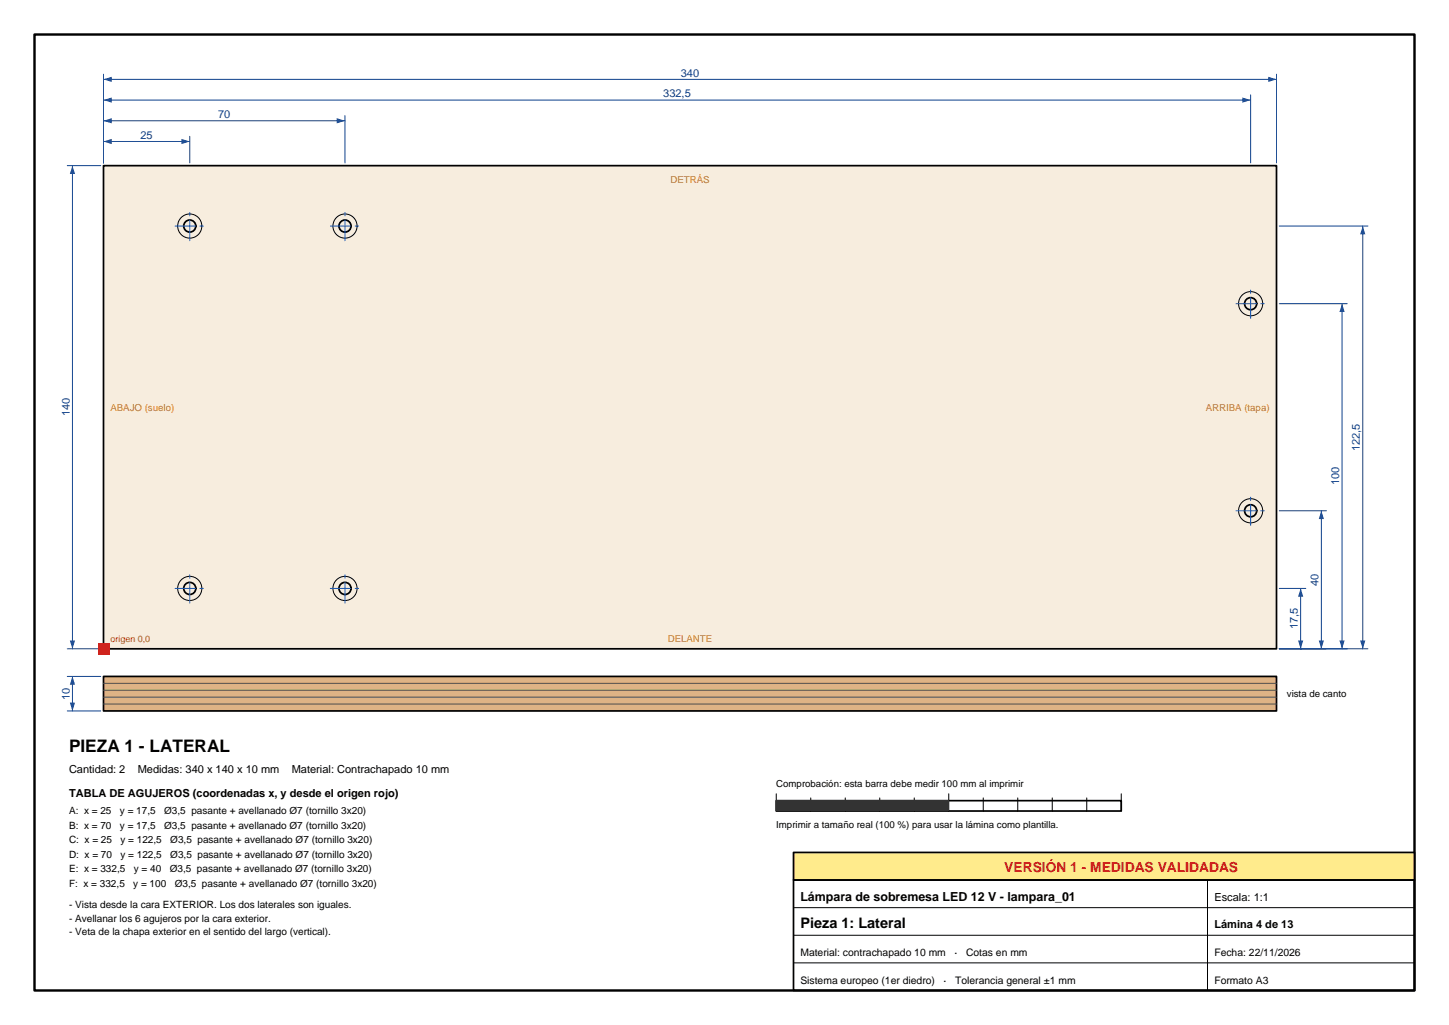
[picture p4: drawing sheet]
<svg xmlns="http://www.w3.org/2000/svg" width="420mm" height="297mm" viewBox="0 0 420 297" stroke-linecap="round" stroke-linejoin="round" font-family="sans-serif">
<defs><g id="words">
<text font-size="5" x="20" y="218">PIEZA 1 - LATERAL</text>
<text font-size="4.2" x="232" y="269">Pieza 1: Lateral</text>
<text font-size="4" fill="#cc1a1a" x="291.1" y="252.6">VERSIÓN 1 - MEDIDAS VALIDADAS</text>
<text font-size="3.6" x="232" y="261">Lámpara de sobremesa LED 12 V - lampara_01</text>
<g font-size="3.2" fill="#0d408c">
<text x="197.3" y="22.2">340</text>
<text x="192.2" y="28.2">332,5</text>
<text x="63.2" y="34.2">70</text>
<text x="40.7" y="40.2">25</text>
<text x="20.2" y="120.7" transform="rotate(-90 20.2 120.7)">140</text>
<text x="394.2" y="130.8" transform="rotate(-90 394.2 130.8)">122,5</text>
<text x="388.2" y="140.7" transform="rotate(-90 388.2 140.7)">100</text>
<text x="382.2" y="169.8" transform="rotate(-90 382.2 169.8)">40</text>
<text x="376.2" y="182.4" transform="rotate(-90 376.2 182.4)">17,5</text>
<text x="20.2" y="202.8" transform="rotate(-90 20.2 202.8)">10</text>
</g>
<g font-size="3.2">
<text x="20" y="224">Cantidad: 2</text>
<text x="39.9" y="224">Medidas: 340 x 140 x 10 mm</text>
<text x="84.6" y="224">Material: Contrachapado 10 mm</text>
<text x="20" y="231">TABLA DE AGUJEROS (coordenadas x, y desde el origen rojo)</text>
<text x="352" y="261">Escala: 1:1</text>
<text x="352" y="269">Lámina 4 de 13</text>
</g>
<g font-size="3">
<text x="232" y="277">Material: contrachapado 10 mm</text>
<text x="276.7" y="277">·</text>
<text x="280" y="277">Cotas en mm</text>
<text x="352" y="277">Fecha: 22/11/2026</text>
<text x="232" y="285">Sistema europeo (1er diedro)</text>
<text x="273.5" y="285">·</text>
<text x="276.9" y="285">Tolerancia general ±1 mm</text>
<text x="352" y="285">Formato A3</text>
</g>
<g font-size="2.9">
<text x="20" y="236">A: x = 25</text>
<text x="34.8" y="236">y = 17,5</text>
<text x="47.6" y="236">Ø3,5 pasante + avellanado Ø7 (tornillo 3x20)</text>
<text x="20" y="240.2">B: x = 70</text>
<text x="20" y="244.4">C: x = 25</text>
<text x="34.8" y="240.2">y = 17,5</text>
<text x="34.9" y="244.4">y = 122,5</text>
<text x="47.6" y="240.2">Ø3,5 pasante + avellanado Ø7 (tornillo 3x20)</text>
<text x="49.3" y="244.4">Ø3,5 pasante + avellanado Ø7 (tornillo 3x20)</text>
<text x="20" y="248.6">D: x = 70</text>
<text x="34.9" y="248.6">y = 122,5</text>
<text x="49.3" y="248.6">Ø3,5 pasante + avellanado Ø7 (tornillo 3x20)</text>
<text x="20" y="252.8">E: x = 332,5</text>
<text x="20" y="257">F: x = 332,5</text>
<text x="38.6" y="257">y = 100</text>
<text x="38.8" y="252.8">y = 40</text>
<text x="49.2" y="252.8">Ø3,5 pasante + avellanado Ø7 (tornillo 3x20)</text>
<text x="50.6" y="257">Ø3,5 pasante + avellanado Ø7 (tornillo 3x20)</text>
<text x="20" y="263.2">- Vista desde la cara EXTERIOR. Los dos laterales son iguales.</text>
<text x="20" y="267.1">- Avellanar los 6 agujeros por la cara exterior.</text>
<text x="20" y="271">- Veta de la chapa exterior en el sentido del largo (vertical).</text>
</g>
<g font-size="2.8" fill="#d97300">
<text x="194.3" y="53">DETRÁS</text>
<text x="32" y="119">ABAJO (suelo)</text>
<text x="349.5" y="119">ARRIBA (tapa)</text>
<text x="193.5" y="186">DELANTE</text>
</g>
<g font-size="2.8">
<text x="373" y="202">vista de canto</text>
<text x="225" y="228">Comprobación: esta barra debe medir 100 mm al imprimir</text>
<text x="225" y="240">Imprimir a tamaño real (100 %) para usar la lámina como plantilla.</text>
</g>
<text font-size="2.6" fill="#cc1a1a" x="32" y="186">origen 0,0</text>
</g></defs>
<path d="M30 48h340v140h-340z" fill-rule="evenodd" fill="#f7edde"/>
<g fill="none" stroke="#000" stroke-width=".5">
<path d="M30 48h340v140h-340z"/>
<circle cx="55" cy="65.5" r="1.75"/>
<circle cx="100" cy="65.5" r="1.75"/>
<circle cx="362.5" cy="88" r="1.75"/>
<circle cx="362.5" cy="148" r="1.75"/>
<circle cx="55" cy="170.5" r="1.75"/>
<circle cx="100" cy="170.5" r="1.75"/>
</g>
<g fill="none" stroke="#000" stroke-width=".29">
<circle cx="55" cy="65.5" r="3.5"/>
<circle cx="100" cy="65.5" r="3.5"/>
<circle cx="362.5" cy="88" r="3.5"/>
<circle cx="362.5" cy="148" r="3.5"/>
<circle cx="55" cy="170.5" r="3.5"/>
<circle cx="100" cy="170.5" r="3.5"/>
</g>
<path d="M50.8 65.5h8.5M55 69.7v-8.5M95.8 65.5h8.5M100 69.7v-8.5M358.3 88h8.5M362.5 92.2v-8.5M358.3 148h8.5M362.5 152.2v-8.5M50.8 170.5h8.5M55 174.7v-8.5M95.8 170.5h8.5M100 174.7v-8.5" fill="none" stroke="#1a59b3" stroke-width=".29" stroke-dasharray="6 1.2 1 1.2"/>
<path d="M30 39.5v7.7M55 39.5v7.7M30 41h25" fill="none" stroke="#0d408c" stroke-width=".29"/>
<g fill="#0d408c">
<path d="M30 41l2.4-.8v1.5z"/>
<path d="M52.6 40.2l2.4 .8-2.4 .7z"/>
</g>
<path d="M30 33.5v13.7M30 35h70M100 33.5v13.7" fill="none" stroke="#0d408c" stroke-width=".29"/>
<g fill="#0d408c">
<path d="M30 35l2.4-.8v1.5z"/>
<path d="M97.6 34.2l2.4 .8-2.4 .7z"/>
</g>
<path d="M30 27.5v19.7M30 29h332.5M362.5 27.5v19.7" fill="none" stroke="#0d408c" stroke-width=".29"/>
<g fill="#0d408c">
<path d="M30 29l2.4-.8v1.5z"/>
<path d="M360.1 28.2l2.4 .8-2.4 .7z"/>
</g>
<path d="M30 21.5v25.7M30 23h340M370 21.5v25.7" fill="none" stroke="#0d408c" stroke-width=".29"/>
<g fill="#0d408c">
<path d="M30 23l2.4-.8v1.5z"/>
<path d="M367.6 22.2l2.4 .8-2.4 .7z"/>
</g>
<path d="M370.8 170.5h7.7M377 170.5v17.5M370.8 188h7.7" fill="none" stroke="#0d408c" stroke-width=".29"/>
<g fill="#0d408c">
<path d="M376.3 185.6h1.5l-.8 2.4z"/>
<path d="M377 170.5l.8 2.4h-1.5z"/>
</g>
<path d="M370.8 148h13.7M383 148v40M370.8 188h13.7" fill="none" stroke="#0d408c" stroke-width=".29"/>
<g fill="#0d408c">
<path d="M382.3 185.6h1.5l-.8 2.4z"/>
<path d="M383 148l.8 2.4h-1.5z"/>
</g>
<path d="M370.8 88h19.7M389 88v100M370.8 188h19.7" fill="none" stroke="#0d408c" stroke-width=".29"/>
<g fill="#0d408c">
<path d="M388.3 185.6h1.5l-.8 2.4z"/>
<path d="M389 88l.8 2.4h-1.5z"/>
</g>
<path d="M370.8 65.5h25.7M395 65.5v122.5M370.8 188h25.7" fill="none" stroke="#0d408c" stroke-width=".29"/>
<g fill="#0d408c">
<path d="M394.3 185.6h1.5l-.8 2.4z"/>
<path d="M395 65.5l.8 2.4h-1.5z"/>
</g>
<path d="M19.5 48h9.7M21 48v140M19.5 188h9.7" fill="none" stroke="#0d408c" stroke-width=".29"/>
<g fill="#0d408c">
<path d="M20.3 185.6h1.5l-.8 2.4z"/>
<path d="M21 48l.8 2.4h-1.5z"/>
</g>
<path d="M28.4 186.4h3.2v3.2h-3.2z" fill-rule="evenodd" fill="#d90000"/>
<path d="M30 196h340v10h-340z" fill-rule="evenodd" fill="#deb385"/>
<path d="M30 196h340v10h-340z" fill="none" stroke="#000" stroke-width=".5"/>
<path d="M30 200h340M30 198h340M30 204h340M30 202h340" fill="none" stroke="#4d4d4d" stroke-width=".29"/>
<path d="M19.5 196h9.7M21 196v10M19.5 206h9.7" fill="none" stroke="#0d408c" stroke-width=".29"/>
<g fill="#0d408c">
<path d="M20.3 203.6h1.5l-.8 2.4z"/>
<path d="M21 196l.8 2.4h-1.5z"/>
</g>
<path d="M225 232h100v3h-100z" fill="none" stroke="#000" stroke-width=".5"/>
<path d="M225 230v5M235 231.2v3.8M245 231.2v3.8M255 231.2v3.8M265 231.2v3.8M275 230v5M285 231.2v3.8M295 231.2v3.8M305 231.2v3.8M315 231.2v3.8M325 230v5" fill="none" stroke="#000" stroke-width=".29"/>
<path d="M225 232h50v3h-50z" fill-rule="evenodd" fill="#333"/>
<path d="M10 10h400v277h-400z" fill="none" stroke="#000" stroke-width=".7"/>
<path d="M230 247h180v8h-180z" fill-rule="evenodd" fill="#ffeb8c"/>
<path d="M230 247h180v8h-180zM230 255h180v32h-180z" fill="none" stroke="#000" stroke-width=".5"/>
<path d="M350 255v32M230 279h180M230 271h180M230 263h180" fill="none" stroke="#000" stroke-width=".29"/>
<use href="#words"/>
</svg>
